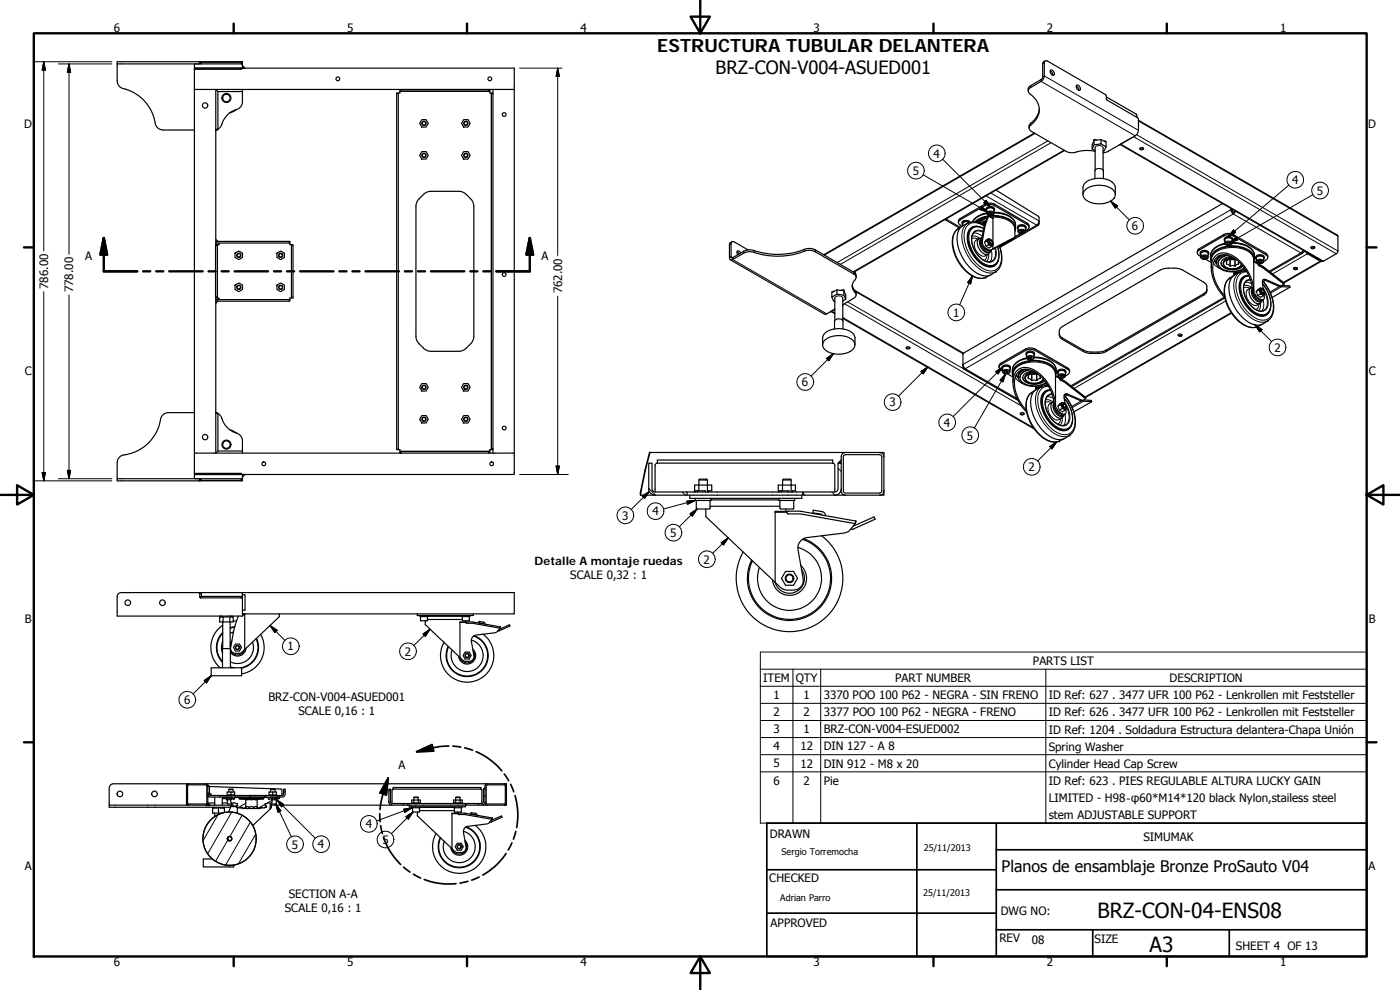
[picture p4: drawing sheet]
<svg xmlns="http://www.w3.org/2000/svg" width="420mm" height="297mm" viewBox="0 0 420 297" stroke-linecap="round" stroke-linejoin="round" font-family="sans-serif">
<defs><g id="words">
<g font-size="6.3">
<text x="329.4" y="275.4">BRZ-CON-04-ENS08</text>
<text x="345" y="285.6">A3</text>
</g>
<g font-size="5.5">
<text x="197.2" y="15.6">ESTRUCTURA TUBULAR DELANTERA</text>
<text x="214.8" y="22.1">BRZ-CON-V004-ASUED001</text>
</g>
<text font-size="4.8" x="300.6" y="261.8">Planos de ensamblaje Bronze ProSauto V04</text>
<g font-size="3.5">
<text x="34.2" y="9.6">6</text>
<text x="104.2" y="9.6">5</text>
<text x="174.2" y="9.6">4</text>
<text x="244.2" y="9.6">3</text>
<text x="314.2" y="9.6">2</text>
<text x="384.2" y="9.6">1</text>
<text x="7.3" y="38.4">D</text>
<text x="410.6" y="38.4">D</text>
<text x="280.2" y="47.3">4</text>
<text x="273.9" y="52.5">5</text>
<text x="387.8" y="55.2">4</text>
<text x="395.2" y="58.4">5</text>
<text x="339.7" y="69">6</text>
<text x="25.5" y="77.9">A</text>
<text x="162.5" y="77.9">A</text>
<text x="14.4" y="86.7" transform="rotate(-90 14.4 86.7)">786.00</text>
<text x="22" y="87.7" transform="rotate(-90 22 87.7)">778.00</text>
<text x="168.7" y="88.1" transform="rotate(-90 168.7 88.1)">762.00</text>
<text x="286" y="95">1</text>
<text x="382.4" y="105.6">2</text>
<text x="7.4" y="112.6">C</text>
<text x="410.8" y="112.6">C</text>
<text x="240.7" y="115.9">6</text>
<text x="266.9" y="122">3</text>
<text x="283.3" y="128">4</text>
<text x="290.2" y="131.9">5</text>
<text x="308.7" y="141.4">2</text>
<text x="186.7" y="155.9">3</text>
<text x="195.8" y="154.6">4</text>
<text x="201.2" y="161.1">5</text>
<text x="160.4" y="169.6">Detalle A montaje ruedas</text>
<text x="171.2" y="173.8">SCALE 0,32 : 1</text>
<text x="211.2" y="169.1">2</text>
<text x="7.4" y="186.9">B</text>
<text x="410.8" y="186.9">B</text>
<text x="86.3" y="195.2">1</text>
<text x="121.5" y="196.7">2</text>
<text x="310" y="199.5">PARTS LIST</text>
<text x="229.1" y="204.6">ITEM</text>
<text x="232.1" y="209.7">1</text>
<text x="238.8" y="204.6">QTY</text>
<text x="241.2" y="209.7">1</text>
<text x="247.2" y="209.8">3370 POO 100 P62 - NEGRA - SIN FRENO</text>
<text x="268.7" y="204.6">PART NUMBER</text>
<text x="314.7" y="209.8">ID Ref: 627 . 3477 UFR 100 P62 - Lenkrollen mit Feststeller</text>
<text x="351" y="204.6">DESCRIPTION</text>
<text x="55.3" y="211.2">6</text>
<text x="80.5" y="210.3">BRZ-CON-V004-ASUED001</text>
<text x="89.6" y="214.5">SCALE 0,16 : 1</text>
<text x="232.1" y="214.9">2</text>
<text x="241.2" y="214.9">2</text>
<text x="247.2" y="214.9">3377 POO 100 P62 - NEGRA - FRENO</text>
<text x="314.7" y="214.9">ID Ref: 626 . 3477 UFR 100 P62 - Lenkrollen mit Feststeller</text>
<text x="232.1" y="220">3</text>
<text x="241.2" y="220">1</text>
<text x="247.2" y="220">BRZ-CON-V004-ESUED002</text>
<text x="314.7" y="220.2">ID Ref: 1204 . Soldadura Estructura delantera-Chapa Unión</text>
<text x="232.1" y="225.1">4</text>
<text x="240.2" y="225.2">12</text>
<text x="247.2" y="225.2">DIN 127 - A 8</text>
<text x="314.7" y="225.2">Spring Washer</text>
<text x="119.6" y="230.6">A</text>
<text x="232.1" y="230.3">5</text>
<text x="240.2" y="230.3">12</text>
<text x="247.2" y="230.3">DIN 912 - M8 x 20</text>
<text x="314.7" y="230.3">Cylinder Head Cap Screw</text>
<text x="232.1" y="235.4">6</text>
<text x="241.2" y="235.4">2</text>
<text x="247.2" y="235.4">Pie</text>
<text x="314.7" y="235.5">ID Ref: 623 . PIES REGULABLE ALTURA LUCKY GAIN</text>
<text x="314.7" y="245.7">stem ADJUSTABLE SUPPORT</text>
<text x="314.7" y="240.6">LIMITED - H98‐φ60*M14*120 black Nylon,stailess steel</text>
<text x="109.8" y="248.5">4</text>
<text x="231.1" y="251.4">DRAWN</text>
<text x="87.6" y="254.6">5</text>
<text x="95.4" y="254.6">4</text>
<text x="114.8" y="253.2">5</text>
<text x="343.2" y="252.3">SIMUMAK</text>
<text x="7.4" y="261.1">A</text>
<text x="410.8" y="261.1">A</text>
<text x="86.6" y="269.5">SECTION A-A</text>
<text x="230.9" y="264.6">CHECKED</text>
<text x="85.5" y="273.7">SCALE 0,16 : 1</text>
<text x="300.3" y="274.5">DWG NO:</text>
<text x="231.3" y="278.2">APPROVED</text>
<text x="299.9" y="282.6">REV</text>
<text x="309.7" y="283.3">08</text>
<text x="328.5" y="283">SIZE</text>
<text x="370.9" y="285.1">SHEET 4 OF 13</text>
<text x="34.2" y="289.9">6</text>
<text x="104.2" y="289.9">5</text>
<text x="174.2" y="289.9">4</text>
<text x="244.2" y="289.9">3</text>
<text x="314.2" y="289.9">2</text>
<text x="384.2" y="289.9">1</text>
</g>
<g font-size="2.7">
<text x="234.5" y="256.6">Sergio Torremocha</text>
<text x="277.3" y="255.2">25/11/2013</text>
<text x="277" y="268.7">25/11/2013</text>
<text x="234.2" y="270.2">Adrian Parro</text>
</g>
</g></defs>
<g fill="none" stroke="#000" stroke-width=".36">
<path d="M35.2 19.2v5a2.58 2.58 0 0 0 2.6 2.6 13.3 13.3 0 0 1 9 10.9l.8 .9 1.3 .4h9.4M35.2 19.2h37.2M58.3 19.2v1.2M60 18.5h-24.8v.7M60 18.5v.7M60 18.7l.4 .5M60 18.5h12.8v.7M60.3 19v-.3h12.1v.5M72.4 19.2h.4v1.2M72.8 19.6l.7 .8h-.7M313.7 18.3l-.8 .6v4.5l-.4 .5-3.4 1.9-.5 .7v.8M58.3 20.4v6.4"/>
<path d="M58.3 20.4h.4M58.3 26.8v109.2h6.5M58.3 26.8h6.5M58.7 20.4h13.7M58.7 20.4v.4h13.7v-.4M64.8 26.8h83.1M64.8 26.8v46.9M64.8 39h.1M64.8 39l.6-.3zM64.8 26.8l.6 .7v11.2M65.3 38.8l-.4 .1M65.4 27.5h7.4"/>
<path d="M70.9 32.9l-2 1M72.4 20.4h.4M72.8 20.4h81.5v6.4M72.8 26.8v3.7a2.61 2.61 0 0 1-2.3 2.5 7.1 7.1 0 0 0-4.2 4.9l-.9 .8M119.1 27.9h.4v107h-.4zM120 27.4a.34 .34 0 0 1 0 .5 .34 .34 0 0 1-.5 0M120.4 26.9h-.4v.5h27v-.5h-.3M120.4 26.8v.5h26.3v-.5M126.6 35.9h1.3l.6 1.1-.6 1.1h-1.3l-.6-1.1zM139.2 35.9h1.3l.6 1.1-.6 1.1h-1.3l-.7-1.1zM147 27.4v.5h.5M147.5 28.2v106.4"/>
<path d="M147.5 28.2h.4M147.9 26.8v109.2M147.9 26.8h6.4v109.2M147.9 27.9h-.4v.3M310.4 39.9l-63.2 36.5M311.9 32.7a7.4 7.4 0 0 1-3 4.8l-.1 .9M315.2 21.3a1.28 1.28 0 0 1 .7 1.3M315.3 21.1a.94 .94 0 0 1 .9 .4 .94 .94 0 0 1 0 1.1 1.15 1.15 0 0 1-.9-1.5zM323 25.8a1.31 1.31 0 0 1 .8 1.3M323.1 25.6a.95 .95 0 0 1 1 .5 .95 .95 0 0 1-.2 1 1.12 1.12 0 0 1-.8-1.5zM332 29.1l8.9 5.1 .3 1M341.7 36.1l59.7 34.4v5.3l-4.6 2.6-60.6-35.1"/>
<path d="M126.6 45.5h1.3l.6 1.1-.6 1.1h-1.3l-.6-1.1zM127.1 58.3l.7-.5 1.1-.4 9.6 .1 1.1 .6 2 1.9 .6 1.5v39.8l-.2 .8-.7 1-1.7 1.7-1.5 .6-9.6-.1-1.1-.5-1.6-1.7-.9-1.4-.1-39.8 .5-1.6zM139.2 45.5h1.3l.6 1.1-.6 1.1h-1.3l-.7-1.1zM298.9 57l12.8 8 .1 2.3-.2 .3-.5-.1 .6-.6 .1-.6M319.5 45.2l-63.2 36.5M325 58.4v-2.1a3.6 3.6 0 0 1 3.6-2.7 5.3 5.3 0 0 1 6.1 2.4v2.4M325.5 57.1a6.6 6.6 0 0 1 8.9 .3 2.23 2.23 0 0 1-1.7 3.2 6.7 6.7 0 0 1-7.5-1.4l-.2-.9zM327.8 44.7l.9 .5M328.3 41.9l-.5 1.5v1.3M328.3 41.9v1.6M328.6 53.6v-2.3a1.47 1.47 0 0 1 2.5 0v2.3M328.7 44.3v6.7"/>
<path d="M328.7 45.4a13.3 13.3 0 0 0-6.8 .4l-1.7-.2-10.6-6.1a1.22 1.22 0 0 1-.8-1.3 1.22 1.22 0 0 1 1-1.1 5.4 5.4 0 0 0-.7-8.9 1.05 1.05 0 0 1-.5-1.1 1.05 1.05 0 0 1 .7-.9l3.2-1.8a2.03 2.03 0 0 0 .9-1.6v-3.9a.59 .59 0 0 1 .3-.6 .59 .59 0 0 1 .7 0l17.4 10.1 .5 1.7 9.3 5.4 .1 3.6-.3 .9-.5 .6-8.6 5-1.2 .2M330.4 41.9l1.1 .6v-.2l.4 .2v1.5M330.4 43.2l-2.1 .3-.5 1.2M330.4 41.9l-1.5 .2v-.2h-.6M330.4 41.9v1.3M330.4 43.2l1.5 .8M331.1 44.3v6.7M331.9 44l-.5 1.2-.3 .1M339.7 41.3l-3.8 2.2M342.1 44.5l.5 .2 .5-.2M342.1 44.5a.59 .59 0 0 1 .6-.2 .59 .59 0 0 1 .4 .5 .58 .58 0 0 1-.6 .2 .58 .58 0 0 1-.4-.5zM64.8 72.4h22.2v.5h-22.2"/>
<path d="M64.8 71.8l.6 .6M64.8 73.4h.4v.3M65.2 73.7h-.5v15.4h.5M65.2 73.7v15.4M65.7 72.9a.33 .33 0 0 1 0 .5 .33 .33 0 0 1-.5 0M70.5 75.9l1.2-.6 1.1 .6v1.3l-1.1 .7-1.2-.7zM83.1 75.9l1.1-.6 1.2 .6v1.3l-1.2 .7-1.1-.7zM87 72.9v.5h.5M87.5 73.4h.4v16h-.4zM219.2 78l28.2 16.3h.6l2.5-1.5-1.4 .8M219.7 72.5l-.8 .7v4.1a.58 .58 0 0 0 .3 .7 .58 .58 0 0 0 .7-.1l3.3-2a4.2 4.2 0 0 1 3.9 .1 23.8 23.8 0 0 0 15.3-.9h1l1.3 .4 11.5 6.7a1.13 1.13 0 0 1 .7 1 1.13 1.13 0 0 1-.6 1.1 2.83 2.83 0 0 0 .6 3.9v.6l-.3 .4-3.7 2.2M221.2 75.6l.6 .6"/>
<path d="M222.3 75.9a.64 .64 0 0 0-.4-.6 .64 .64 0 0 0-.7 .2l.2 .9M224.5 75l-4.1-2.4a.59 .59 0 0 0-.7-.1 .59 .59 0 0 0-.3 .7l.1 4.1h.4l3.3-1.9a4.3 4.3 0 0 1 3.9 0 23.8 23.8 0 0 0 15.3-.8h1l1.3 .4 11.7 6.8 .5 .7v.7M283.6 65.9l4.3 2.5M287.6 66.7l.1-.6 .3-.5 7.6-4.3a3.5 3.5 0 0 1 2.9 0l9.9 5.7 .4 .5v.6M288.7 67.9a1.07 1.07 0 0 1-.8-1.7l7.7-4.5a3.1 3.1 0 0 1 2.9 0l9.7 5.6a.88 .88 0 0 1 .6 .8 .88 .88 0 0 1-.6 .9l-.4 .2M288.8 67.8l-1.3 .8a6 6 0 0 0-1.3 6.9 11.2 11.2 0 0 0 7.6 8h1.4l2.1-1M289 66.4l-.3 .7M289 66.4l.2 .2M289 66.4l.3 .1M289.2 66.6l-.5 .5 .2 .4M289.2 66.6h.1M289.3 66.4l-.1 .1"/>
<path d="M289.3 66.5l1.1-.1 .6 .3M289.3 66.5l.1 .1M289.3 66.5l-.2-.2 .5-.1a1.53 1.53 0 0 1 1.6 .5M290.9 66.7a1.18 1.18 0 0 0-1.4-.2 1.18 1.18 0 0 0-.6 1.2M292.5 66.6a9.5 9.5 0 0 1 11.5 0 2.48 2.48 0 0 1 .6 2.8M292.6 69.5a4 4 0 0 0-.4 5 5.7 5.7 0 0 0 5 4l.5-.1M293.6 66.8l2.7-1.6-1 3.1-.8 4.3a2.23 2.23 0 0 0 1.1 2.1M293.7 71.7l1-.3a2.06 2.06 0 0 0 0 3.3 1.74 1.74 0 0 0 2.4 .9 1.29 1.29 0 0 1-1.1 .8 1.29 1.29 0 0 1-1.3-.7 3.4 3.4 0 0 1-1-4zM293.9 71.5l-.9 .6M294.1 68.1a2.83 2.83 0 0 0-3 .5 2.83 2.83 0 0 0-.8 2.9 9.8 9.8 0 0 0 6.3 8.6 2.51 2.51 0 0 0 3.1-2.3M294.6 67.2l1.2-.6zM294.7 71.4a2.81 2.81 0 0 0 1.3 4.1 .97 .97 0 0 0 1.5-.5"/>
<path d="M295.2 68.6a3 3 0 0 0-3.5-.2 3 3 0 0 0-1.3 3.3 9.7 9.7 0 0 0 6 8.2 2.95 2.95 0 0 0 3.4-3.7l-.4-2.2M295.4 67.7a4.8 4.8 0 0 0-4.8-.8l-1.5 .7a5.1 5.1 0 0 0-1.6 6 12.5 12.5 0 0 0 7.1 9l1.9 .1a5 5 0 0 0 2.8-1.5 6.8 6.8 0 0 0 .6-7.5M295.5 72.7l.7-.4 .5 1.1M295.5 67.4l-.4 .2M295.6 74.7l.6 .3M295.6 74.7l.9 .5h.5M295.6 66.9l-.8 .4M295.9 72.1l.8-.5-.5 .7M295.9 66.2l-1.9 .8M295.9 63a1.38 1.38 0 0 1 1.1-1.1 1.38 1.38 0 0 1 1.4 .6l.1 .5M296.1 63.3a.86 .86 0 0 1 .2-1 .86 .86 0 0 1 1 0 .78 .78 0 0 1 .9 .2 .78 .78 0 0 1 .1 .8M296.1 64.1a5.8 5.8 0 0 0-4.2 2.4"/>
<path d="M296.2 62.7a1.38 1.38 0 0 1 2.1 .3v1a1.25 1.25 0 0 1-2.2 0zM296.3 65a6.8 6.8 0 0 0-3.4 1.6M296.6 76.2l-.9 .6M296.7 71.6a1.42 1.42 0 0 1 .9 2.4M296.7 73.4l-.8 .5M296.7 73.4l.9 .6M296.7 63.9h1v.4l-.5 .1-.5-.2zM296.7 64.8l-1.1 3.3-.8 4.3a2.29 2.29 0 0 0 1.1 2.1l1.1 .6 1-.4M296.7 64.8l1.3 .8M296.8 64.8h-.1M296.8 64.8l-3.4 1.9M296.8 64.8l1.2 .7v7.5"/>
<path d="M297 72.1a.7 .7 0 0 0-.1 .9 .7 .7 0 0 0 .8 .3M297 63.8l.2 .1M297 64.9a7.3 7.3 0 0 1 7.3 2.7l.3 1v2.7M297.1 72.2h.3a.46 .46 0 0 1 .5 .4 .46 .46 0 0 1-.5 .5l-.3-.4zM297.2 63.9v.5M297.4 63.8l-.2 .1M297.4 75l-.4 .2M297.4 72.2a.34 .34 0 0 0-.5 0 .34 .34 0 0 0 .1 .5 .47 .47 0 0 0 .3 .5 .47 .47 0 0 0 .5-.3v-.1M297.6 74l-.8 .4M297.7 63.9v.4M298 74.7l6.6-3.4-4.6 2.7 4.2-2.5-7.2 3.7M298 73.4v1.3"/>
<path d="M298.3 63.9a6.7 6.7 0 0 1 6.4 3.1l.1 1.5M300.5 73.7l-.4 .4M305.4 68.4a1.34 1.34 0 0 1 2.3-.7l.2 .7M305.5 68.7a.75 .75 0 0 1 .1-.8 .75 .75 0 0 1 .9-.2 .98 .98 0 0 1 1.3 .9v.1M306.3 69.3l.6-.1 .3 .3-.2 .3-.6 .1-.4-.3zM306.3 70.1l-1.7 .9M306.4 69.2v.7M306.7 69.2l-.3 .1M306.7 69.2h.2M307 69.3v.5M311.6 67.6l-11.5 6.6M359.3 75.9l.1-.7 .3-.5 7.6-4.3a3.1 3.1 0 0 1 2.8 0l9.8 5.6 .5 .5 .1 .7"/>
<path d="M360.2 76.1a1.35 1.35 0 0 1 2.3-.7l.2 .7M360.3 76.3a.64 .64 0 0 1 .6-.8 1.18 1.18 0 0 1 1.8 .8l-.1 .2M360.3 76.3l.1 .2M360.3 76.2v.1M360.4 77a1.02 1.02 0 0 1-1-.8 1.02 1.02 0 0 1 .5-1.2l7.4-4.2a3.4 3.4 0 0 1 2.8 0l9.8 5.6a.88 .88 0 0 1 .6 .9 .88 .88 0 0 1-.6 .8l-.6 .4M360.5 75.9a1.32 1.32 0 0 1 2.1 .2v1a1.22 1.22 0 0 1-1.1 .7 1.22 1.22 0 0 1-1.1-.7zM361 77l.6-.1 .4 .2-.1 .4-.5 .1-.5-.3zM361.3 77l.1 .6M361.6 76.9l-.2 .1M361.8 77.8l1.7 1M361.9 77.1v.4M365.8 76.9l.1-.2-.2 .3"/>
<path d="M366.2 76.6a2.32 2.32 0 0 0-1.1 2.2M366.4 78.9a3.6 3.6 0 0 0 4.5 1.8l1.2-.3 .8-.6M366.9 61.1l-77.7 44.8-.2 .4v3.9l.3 .5 .4-.1-.6-.6-.1-.6M367.4 76.4a2.58 2.58 0 0 0-2.2 3 5.5 5.5 0 0 0 6.1 2l2.3-.8M367.4 72a1.34 1.34 0 0 1 2.3-.7l.2 .7M367.5 72.1l.1 .2M367.5 72.1a1.36 1.36 0 0 1 1.2-.9 1.36 1.36 0 0 1 1.2 .8l-.1 .3M367.5 72.1h.1M367.6 72.1h-.1M367.6 72l-.1 .1M367.6 73.2a4.7 4.7 0 0 0-4.3 3.6v.8M367.7 71.7a1.35 1.35 0 0 1 2.1 .3v1a1.22 1.22 0 0 1-1.1 .7 1.22 1.22 0 0 1-1.1-.7z"/>
<path d="M368.1 73l.4-.2h.6l.2 .3-.4 .3-.6-.1zM368.2 76.5a2.89 2.89 0 0 0-2.6 2.4M368.3 72.9v.4M368.5 72.8h.4M368.5 76.6a2.62 2.62 0 0 0-2.8 3.1 5.9 5.9 0 0 0 7.7 .7M368.9 72.8v.6M368.9 72.8h.1M369.1 77.8h1.6M369.3 77.8h1.1M369.4 62.5a1.62 1.62 0 0 0 .7 1.7v-.4M369.5 77a2.65 2.65 0 0 0-3 2.1 3.9 3.9 0 0 0 4.9 1.7l1.6-1M369.8 62.8v.5l.3 .5"/>
<path d="M369.8 72.9a7.3 7.3 0 0 1 6.4 2.8l.3 1.9M369.9 77.2a2.25 2.25 0 0 0-2.8 1.9M370.5 63.2l-.4 .6M370.5 77.5a2.72 2.72 0 0 0-3.4 1.7 3.3 3.3 0 0 0 4.5 1.2l1-1a3.5 3.5 0 0 1-5.3 0 2.01 2.01 0 0 1 2.5-1.8h.8M370.8 63.4l-.7 .8M371 77.9a2.37 2.37 0 0 0-2.9 .6v.7l.4 .1a1.11 1.11 0 0 0 1.6 .4 .82 .82 0 0 0 1.2-.4l.4-.1v-.7M376.3 78.5l1.3 .8M376.3 78.4l1.4 .8M376.3 78.4a3.2 3.2 0 0 0-2.4-3.8 9.6 9.6 0 0 0-9.7 1.1 2.46 2.46 0 0 0-.7 2.8M376.9 77.4a1.39 1.39 0 0 1 1.1-1 1.39 1.39 0 0 1 1.4 .6v.4M376.9 77.6l.1 .2M376.9 77.5v.1"/>
<path d="M377 77.5a.62 .62 0 0 1 .2-.7 .62 .62 0 0 1 .7-.1 .97 .97 0 0 1 1 .1 .97 .97 0 0 1 .4 1M377 77.6h-.1M377.1 77.1a1.42 1.42 0 0 1 2.2 .3v1a1.23 1.23 0 0 1-1.2 .7 1.23 1.23 0 0 1-1.1-.7zM377.6 79.3l.2 .3M377.6 79.2v.1M377.8 79.6l-.1-.4 1.5 .9 6.2 4.8M377.8 79.6l1.3 .8 6.2 4.8M377.8 78.3l.6-.1 .3 .3-.2 .3h-.6l-.4-.3zM377.9 78.3h.1M377.9 78.3v.5M378.1 79.1l-.3 .2M378.2 78.2l-.3 .1"/>
<path d="M378.2 78.2h.2M378.5 78.3v.5M390.9 75.9l-9.8 5.7M391 75.1l-.6 .8h.6l.1-.8M392 75.6l.4 .5 3.8 2.3 .5-.1M392.2 75.7l4.2 2.4M393.5 74.2l.5 .2 .5-.2M393.5 74.1a.58 .58 0 0 1 .6-.2 .58 .58 0 0 1 .4 .5 .58 .58 0 0 1-.6 .3 .58 .58 0 0 1-.4-.6zM396.6 78.4l-11.3 6.5M64.8 89.1v46.9M64.8 89.9h22.2M65.2 89.4h.1a.33 .33 0 0 1 .4 0 .33 .33 0 0 1 0 .5"/>
<path d="M65.2 89.1v.3h-.4M65.4 90.4l-.6 .6M70.5 85.5l1.2-.6 1.1 .6v1.3l-1.1 .7-1.2-.7zM83.1 85.5l1.1-.6 1.2 .6v1.3l-1.2 .7-1.1-.7zM87 89.9v.5h-22.2M87.5 89.4h-.5v.5M249.4 93.5l1.1 .6M249.6 89.2l.6 1.1 .3 .1M250.5 98.7v-2.3a1.47 1.47 0 0 1 2.5 0v2.3M250.5 89.5v6.6M251.2 88.3l2 .3 .6 1.2M251.2 87l-1.1 .6v-.2l-.5 .2v1.6"/>
<path d="M251.2 88.3l-1.6 .9M251.2 87v1.3M251.2 87l1.5 .2v-.2h.5M252.9 95.5l57.3 33M252.9 89.5v6.6M253.2 87l.6 1.5v1.3M253.2 87v1.6M253.8 89.8l-.9 .5M255.8 85.6l.2 .7a2.69 2.69 0 0 1 .9 2.2M256.5 87.2l32.6 18.8M256.5 81.5l.3 .7-.3-.7M318.4 98.3l29.8-17.3 1.1-.4 3.2-.1 2.1 .4 6.6 3.7 .9 .9 .1 1.9-.7 1-30.3 17.4-1.2 .2h-2.9l-1.3-.2-6.9-3.9-1-1.2v-1.6z"/>
<path d="M362.2 86.8l-.3 .7-.7 .7-30 17.1-1.7 .3h-1.9l-2.1-.4-6.6-3.7-.7-.7-.3-.7M363.5 80.4l.1-3.2a5.6 5.6 0 0 1 5.7-3.2 6.8 6.8 0 0 1 6.7 2.7l.3 1.2v9.5M367.6 89.4l-46 26.6M369.6 94l-43.8 25.2M370.4 82.6l-1.3 .8a6.1 6.1 0 0 0-1.3 6.9 11.3 11.3 0 0 0 7.6 8l1.6-.2 1.9-.8M370.4 82l-.1-.1v.7M370.4 82v.1M370.4 82.1l.4 .2M371.4 82l-1 .1M371.9 81.8l-1.5 .2M372.3 81.6l-2 .3M373.8 81l-.8 .4"/>
<path d="M373.9 81.1l-.4 .2M374 81.2l-.2 .1M374 81.3l-1.4 .2-1.9 .9a4.8 4.8 0 0 0-1.8 5.3 12.6 12.6 0 0 0 7.3 9.6l1 .3 1.3-.2 2-1.2a6 6 0 0 0 1.2-7.1l-.9-2.2-1.9-2.7M374.2 84.3a3.9 3.9 0 0 0-.4 4.9 5.7 5.7 0 0 0 5 4.1l.5-.2M375.5 86.3l-.9 .5M375.8 86.2a1.8 1.8 0 0 0-.6 2.8 2.55 2.55 0 0 0 3.1 1.9l.4-.6a2.08 2.08 0 0 1-2.8-1.5 2.28 2.28 0 0 1-.1-2.3M375.8 87.6l1.3 1.9 1.2 .6 .8-.2M375.8 87a3.1 3.1 0 0 0 2.7 3.4l.5-.4M375.8 87.6a12 12 0 0 0-7.3-11 3.5 3.5 0 0 0-4.6 3.7 12.5 12.5 0 0 0 3.6 8.4M375.8 86.7v.9M376.9 88.7l-.3 .1M377 87.5l.8-.5 .5 1.2"/>
<path d="M377.5 86.9l.8-.5-.5 .6M378.2 91l-.9 .5M378.3 88.2l.9 .5M378.3 86.4l.8 .4M378.3 88.2l-.8 .5M378.6 86.8a.68 .68 0 0 0-.1 .9 .68 .68 0 0 0 .8 .3M378.7 86.9a.54 .54 0 0 1 .6 .3 .54 .54 0 0 1-.2 .7 .73 .73 0 0 1-.4-1zM378.9 85.1a8.5 8.5 0 0 1 2.1 8.2 2.94 2.94 0 0 1-4.7 .6 9.2 9.2 0 0 1-3.9-9.7 2.83 2.83 0 0 1 2.3-1.5 2.7 2.7 0 0 0-2.8 3.1 9.7 9.7 0 0 0 6.3 9 2.56 2.56 0 0 0 3.1-2.2M379 84l4.7 1.9 .9-.1M379 86.9a.42 .42 0 0 0-.6 .1 .42 .42 0 0 0 .2 .6l.1 .2a.36 .36 0 0 0 .5 .3 .36 .36 0 0 0 .2-.5M379.1 86.8l.3 .4a.92 .92 0 0 1-.2 1.5M379.2 88.7l-.9 .5"/>
<path d="M379.4 88.5a.86 .86 0 0 1 .1 1 .86 .86 0 0 1-.9 .4 3.9 3.9 0 0 1-2.5-4.1 12.6 12.6 0 0 0-8-9.8 3.7 3.7 0 0 0-4.6 4.1 13.3 13.3 0 0 0 4.1 9.2M384.4 85.9l2.7 .3M384.8 85.6l2.2 .2 .1 .4M385.3 85.2l-.7 .6-.4-.1-4.3-1.8a.76 .76 0 0 0-.9 .1 .76 .76 0 0 0-.1 .9l.2 1.9M385.4 84.9l-.1 .3M387.1 86.2l-5.3 3M388.2 80.4a.52 .52 0 0 1 .7-.2 .52 .52 0 0 1 .3 .6 .55 .55 0 0 1-.6 .1 .55 .55 0 0 1-.4-.5zM388.2 80.4l.4 .2 .7-.2M126.6 115.1h1.3l.6 1.1-.6 1.1h-1.3l-.6-1.1zM139.2 115.1h1.3l.6 1.1-.6 1.1h-1.3l-.7-1.1zM246.9 103.5v-2.1a3.8 3.8 0 0 1 4-2.7 5.1 5.1 0 0 1 5.6 2.4l.1 2.4M247.5 102.1a6.9 6.9 0 0 1 8.6 .2 2.17 2.17 0 0 1-1.3 3.4 6.9 6.9 0 0 1-7.6-1.2 1.82 1.82 0 0 1 .3-2.4z"/>
<path d="M272 104.2l.4 .2 .7-.2M272 104.2a.58 .58 0 0 1 .6-.2 .58 .58 0 0 1 .5 .5 .58 .58 0 0 1-.7 .3 .58 .58 0 0 1-.4-.6zM289.2 110.7l16.3 9.4M299.8 110.2v-.6l.4-.5 7.8-4.5a3.3 3.3 0 0 1 2.6 .1l10 5.8 .4 .5v.6M300.7 110.5a1.39 1.39 0 0 1 1.1-1 1.39 1.39 0 0 1 1.4 .5v.5M300.9 110.8a.86 .86 0 0 1 .2-.9 .86 .86 0 0 1 1-.1 .81 .81 0 0 1 .8 .2 .81 .81 0 0 1 .2 .8M300.9 111.3a1.04 1.04 0 0 1-.9-1.6l7.8-4.5a3.1 3.1 0 0 1 2.8 0l9.8 5.6a.88 .88 0 0 1 .6 .8 .88 .88 0 0 1-.6 .8l-.7 .4M301 110.2a1.38 1.38 0 0 1 2.1 .3v1a1.22 1.22 0 0 1-1.1 .7 1.22 1.22 0 0 1-1.1-.7zM301.4 111.5l.4-.2 .6 .1 .2 .3-.5 .2-.5-.1zM301.6 111.4v.4M301.8 111.3l.3 .1M302.1 111.4v.5"/>
<path d="M302.2 111.3l-.1 .1M302.3 112.1l1.7 1M304 114.7l.2-3.4a5.5 5.5 0 0 1 5-2.9 7.2 7.2 0 0 1 7.3 2.7l.3 .9v9.7M306.3 111.2l.1-.1-.2 .3M306.7 110.9a2.14 2.14 0 0 0-1.1 2.3M306.9 113.2a3.6 3.6 0 0 0 4.5 1.9l1.5-.5 .5-.5M307.9 110.8a2.33 2.33 0 0 0-1.9 3.5 6.8 6.8 0 0 0 8.1 .7M307.9 106.3a1.38 1.38 0 0 1 1.2-1 1.38 1.38 0 0 1 1.3 .6l.1 .4M308.1 106.7a.87 .87 0 0 1 .2-1 .87 .87 0 0 1 1-.1 .81 .81 0 0 1 .9 .2 .81 .81 0 0 1 .1 .9M308.1 107.5a4.6 4.6 0 0 0-4.3 3.6v.8M308.2 106a1.38 1.38 0 0 1 2.1 .3v1a1.25 1.25 0 0 1-2.2 0zM308.6 107.3l.5-.2 .6 .1v.4l-.4 .2-.6-.2z"/>
<path d="M308.7 110.9a2.78 2.78 0 0 0-2.6 2.4M308.7 107.3v.3M309 110.9a2.95 2.95 0 0 0-2.9 2.5 4 4 0 0 0 4.4 2.4 6.1 6.1 0 0 0 3.4-1.1M309 107.1l.3 .1M309.3 107.2v.6M309.4 107.2h-.1M309.8 112.2h1.2M310 111.3a2.65 2.65 0 0 0-3.1 2.2 3.9 3.9 0 0 0 5 1.6l1.6-.9M310.3 107.3a7.1 7.1 0 0 1 6.4 2.7l.3 1.9M310.5 111.5a2.29 2.29 0 0 0-2.9 2M310.9 116.9l-1.3 .9a6 6 0 0 0-1.3 6.8 11.5 11.5 0 0 0 7.3 8l1.9-.1 1.9-.9M311 116.5l.3 .2"/>
<path d="M311 116.3v.2M311 116.3l-.2-.1v.8M311 111.9a2.68 2.68 0 0 0-3.4 1.7 3.3 3.3 0 0 0 4.5 1.1l1-.9M311.1 112a2.69 2.69 0 0 0-3.4 1.6 3.3 3.3 0 0 0 4.7 .9l.6-.8M311.1 112.1h-1.4M311.5 112.2a2.1 2.1 0 0 0-2.9 .7v.7l.5 .1a.8 .8 0 0 0 1.3 .3 .96 .96 0 0 0 1.4-.3l.4-.2v-.7M311.9 116.4l-.9 .1M312.4 116.1l-1.4 .2M312.8 116l-2 .2M314.4 115.4l-.9 .3M314.4 115.5l-.5 .2M314.5 115.6l-.2 .1"/>
<path d="M314.5 115.7l-1.2 .1-2.1 .9a4.8 4.8 0 0 0-1.8 5.4 12.1 12.1 0 0 0 7.8 9.7h1.8l2-1.2a5.6 5.6 0 0 0 1.5-6.2l-1-2.7-2.1-3.1M314.7 118.6a4 4 0 0 0-.4 5 5.8 5.8 0 0 0 5 4.1l.5-.2M315.2 117a2.91 2.91 0 0 0-2.8 3.6 9.7 9.7 0 0 0 6.3 8.6 2.54 2.54 0 0 0 3.1-2.3M315.3 117.1a2.94 2.94 0 0 0-2.8 3.7 9.6 9.6 0 0 0 6 8.2 3 3 0 0 0 3.4-3.9 10.5 10.5 0 0 0-2.5-5.7M316.8 112.8l1.4 .8M316.8 112.8l1.3 .8M316.8 112.8a3.2 3.2 0 0 0-2.4-3.9 9.4 9.4 0 0 0-10 1.5l-.5 1 .1 1.5M317.4 111.8a1.36 1.36 0 0 1 2.2-.7l.3 .7M317.5 112.1a.75 .75 0 0 1 .1-.9 .75 .75 0 0 1 .9-.2 1.03 1.03 0 0 1 1.3 1l-.1 .1M317.6 111.5a1.35 1.35 0 0 1 2.1 .3v1a1.23 1.23 0 0 1-1.1 .7 1.23 1.23 0 0 1-1.1-.7zM318.1 113.6l.1 .3M318.1 112.7l.5-.2 .5 .2v.4l-.5 .1-.5-.1z"/>
<path d="M318.1 113.6h.1M318.2 113.6l1.5 .8 6.1 4.9M318.2 113.6v.3M318.2 113.9l1.4 .8 6.2 4.8M318.5 112.6l.1 .1M318.6 113.5l-.3 .1M318.6 112.7v.5M318.8 112.6l-.2 .1M319.1 112.7v.4M319.6 118.3l4.8 2 .7-.2M325.2 120l2.3 .1 .1 .4M325.8 119.5l-.7 .6h-.4l-4.3-1.9a.76 .76 0 0 0-.9 .2 .76 .76 0 0 0-.1 .9l.2 1.9"/>
<path d="M325.8 119.3v.2M353.6 100.4l.5 .2 .6-.2M353.6 100.4a.58 .58 0 0 1 .7-.2 .58 .58 0 0 1 .4 .5 .59 .59 0 0 1-.7 .2 .59 .59 0 0 1-.4-.5zM58.3 123.8h-7.7a2.68 2.68 0 0 0-2.6 2.9 13 13 0 0 1-11.4 10 2.39 2.39 0 0 0-1.4 2.2v4.7M58.3 136v6.4M64.8 123.8l.6 .3zM64.8 123.8h.1M64.8 136h83.1M64.9 123.9l.4 .1M65.4 124.1a3.7 3.7 0 0 1 1.6 2.5 7 7 0 0 0 4.6 3.6l.8 .8 .3 .9 .1 4.1M65.4 124.1v11.2M68.9 128.9l2 1"/>
<path d="M72.8 135.3h-7.4l-.6 .7M119.5 134.9h.1a.34 .34 0 0 1 .4 0 .34 .34 0 0 1 0 .5M120.4 136v-.5h26.3v.5M120.4 135.9h-.4v-.5h27v.5h-.3M126.6 124.7h1.3l.6 1.1-.6 1.1h-1.3l-.6-1.1zM139.2 124.7h1.3l.6 1.1-.6 1.1h-1.3l-.7-1.1zM147.5 134.6v.3h.4M147.5 134.9h-.5v.5M147.5 134.6h.4M147.9 136h6.4M154.3 136v6.4h-81.5M194.7 139h1v7.7l.3 .7 .6 .2h9.6v1h-9.6a1.93 1.93 0 0 1-1.9-1.9z"/>
<path d="M195 135.8h58.7M197.3 139v-1h52.6v1M197.3 139l-.5 .2-.2 .4v8M197.3 139h52.6M249.9 139l.5 .2 .1 .4v8M252.5 138l-1 1h1h-1v7.7l-.3 .7-.7 .2h-9.6v1h9.6M252.8 136.1l.9-.3h10.3a1.3 1.3 0 0 1 1.3 1.3v10.2a1.26 1.26 0 0 1-1.3 1.3h-10.3a1.26 1.26 0 0 1-1.2-1.3v-10.2zM253.3 136.6l.4-.2h10.3l.4 .2 .2 .5v10.2l-.2 .4-.4 .2h-10.3l-.4-.2-.2-.4v-10.2zM264 135.8h1.3v1.3M306.2 124l.6 .2 .5-.2M306.3 124a.57 .57 0 0 1 .6-.2 .57 .57 0 0 1 .4 .5 .58 .58 0 0 1-.6 .2 .58 .58 0 0 1-.4-.5zM315.9 120.6l-.9 .6"/>
<path d="M316.3 120.5a2 2 0 0 0-.4 3.2 2.27 2.27 0 0 0 2.9 1.5l.4-.5a2.06 2.06 0 0 1-2.8-1.5 2.26 2.26 0 0 1-.1-2.3M316.3 121.3a3.1 3.1 0 0 0 2.7 3.5l.5-.5M316.3 121v.9M316.3 121.9a11.9 11.9 0 0 0-7.3-11 3.4 3.4 0 0 0-4.5 3.8 12.4 12.4 0 0 0 3.5 8.3M316.3 121.9l1.3 1.9 1.2 .7 .8-.3M317.4 123l-.3 .2M317.5 121.9l.8-.5 .5 1.2M317.9 121.2l.9-.4-.5 .6M318.7 125.4l-.9 .5M318.8 122.6l.8 .5M318.8 120.8l.8 .4M318.8 122.6l-.9 .4"/>
<path d="M319.1 121.2a.69 .69 0 0 0-.2 .9 .69 .69 0 0 0 .9 .3M319.1 121.3a.51 .51 0 0 1 .7 .3 .51 .51 0 0 1-.2 .6l-.4-.4zM319.5 121.3a.36 .36 0 0 0-.5 0 .36 .36 0 0 0 0 .5 .49 .49 0 0 0 .4 .5 .49 .49 0 0 0 .5-.2v-.1M319.6 121.2l.5 1-.5 .9M319.6 123.1l-.8 .4M319.9 122.9a.92 .92 0 0 1-.6 1.4h-.2a3.8 3.8 0 0 1-2.5-4.2 12.5 12.5 0 0 0-8-9.7 3.7 3.7 0 0 0-4.6 4 13 13 0 0 0 4.1 9.2M324.9 120.2l2.7 .3M327.6 120.5l-5.3 3.1M58.7 142.4h-.4v1.2M58.7 142.4v-.4h13.7v.4M60.4 143.6l-.4 .5v-.5v.7h-24.8v-.7h37.2M72.4 142.4h.4"/>
<path d="M72.4 142.4h-13.7M72.4 143.6v.5h-12.1v-.3M72.8 142.4v1.2h-.4M72.8 143.6v.7h-12.8M72.8 142.4h.7l-.7 .8M192.2 148.6h4.4M206.2 148.6h34.7M206.2 147.6h34.7M207 148.6v.9h33.6v-.9M208.5 147.6v-2.1h5.1v1.8h-.9v.3M208.6 149.5v.7h4.8v-.7M208.8 147.6v-.3h2.9v.3"/>
<path d="M209 150.2v2.4l.2 .1h3.8l.1-2.5M209.3 147.3v.3M209.7 145.5v1.8M209.8 144l.2-.2h2.1l.2 .2M209.8 144v1.5M209.8 144h2.5M211.8 152.7v2.3l20.8 19.7M212.3 144v3.6M213.1 151.9h20.9M213.4 150h20.4M232.6 153.7h3.6M233.6 147.6v-2.1h5.1v1.8h-.9v.3"/>
<path d="M233.8 149.5v.7h4.7v-.7M233.9 147.6v-.3h2.9v.3M234 150.2v2.3l.3 .2h3.8l.1-2.5M234.5 147.3v.3M234.9 144l-.1 3.3M234.9 144l.2-.2h2.1l.2 .2M234.9 144h2.5M235.8 152.7v.7M236.3 153.5l3.8-.1 16.7 2.9-.1 .8-16.4-2.9h-3.9l-.2-.3zM236.3 153.4h-3.7v21.3M237.4 144v3.6M237.8 147.3v.3"/>
<path d="M246.6 154.5l-.1-.2-2.5-.4 .1-.8 3 .5 .4 .4 .3 .7M250.5 148.6h3.2M252.5 146.7a1.93 1.93 0 0 1-2 1.9M256 157.9l6.3-2.8 .3 .7-6.6 2.9-.8 .1M256.8 156.3l-.1 .8-1.9 2.3-.7 .3-11.8 1.6a3.2 3.2 0 0 0-2.8 3.7l1.5 8.7a2.9 2.9 0 0 1-2.8 3.4l-3-.3-.6-.3-2-1.8M265.3 147.3v1.3h-1.3M35.5 178.2l.9-.4h117.9v6.4h-81.5h.6l-.6 .6h-37.6v-5.7zM59.6 177.8l.4 .3M60 179.1h.3M60 178.1h.4v.8M60 179.1l.3 .3M60 178.1v1"/>
<path d="M60.3 179.1v.3M60.3 179.4h12.1M60.4 178.9l-.1 .2M60.4 178.9h12v.5M72.4 179.4l.4 .3M72.4 177.8l.4 .3v6.7M72.8 178.5h.7v4.6h-.7M235.8 171.5h1.1a1.15 1.15 0 0 1 1.7 .7 1.4 1.4 0 0 1 .5 1.8l-.2 .3a1.41 1.41 0 0 1-1.3 1.3h-.7a1.15 1.15 0 0 1-1.6-.8 1.4 1.4 0 0 1-.5-1.8zM239.5 164.3a9.6 9.6 0 0 1 6.6 12 9.6 9.6 0 0 1-12.2 6.3 9.6 9.6 0 0 1-6-12.4M240.3 169.7a5.1 5.1 0 0 1-1 8.4 5.1 5.1 0 0 1-7.5-4.1M240.5 170.8a4.5 4.5 0 0 1-1.6 6.7 4.5 4.5 0 0 1-6.3-2.8M240.8 161.8a12.3 12.3 0 0 1 7.7 16.1 12.3 12.3 0 0 1-16.4 7 12.3 12.3 0 0 1-6.3-16.6"/>
<path d="M241.2 161.6a12.6 12.6 0 0 1 7.5 16.6 12.6 12.6 0 0 1-16.8 6.9 12.6 12.6 0 0 1-6.3-17.1M246.6 160.7a16 16 0 0 1 3.5 21.9 16 16 0 0 1-21.6 4.5 16 16 0 0 1-5.5-21.5M66.2 184.8v.3h2.2v-.3M66.6 184.8v.3M66.8 187.6a8 8 0 0 0-.7 12.8M66.8 190a6.1 6.1 0 0 0 0 8.5M66.8 192.4l-.3 1.5 .3 2M66.8 186.6v8M66.8 189.8a6.3 6.3 0 0 0 0 8.9M66.9 185.1v1.5M69 184.8v1.8M69.1 186.6v8"/>
<path d="M69.2 184.8v.3h.8v1.5h-4.1v-1.8M69.3 184.8v.3M69.5 192.9l-.4 1M69.6 192.4l-.5 .6M69.7 184.8v.3M70.1 189.6l-1 .4M70.4 188.2l-1.3 .3M70.5 188l-1.4 .4M70.7 193.2h.1a1.13 1.13 0 0 1 1.6 1.2 1.13 1.13 0 0 1-1.9 .7 1.17 1.17 0 0 1 .2-1.9zM71 186.3l-1 .1M73.3 184.2l.1 .2h-.2M73.4 184.4v10.5a2.26 2.26 0 0 1-2.1 1.6 2.26 2.26 0 0 1-2.2-1.5"/>
<path d="M73.8 194.5a2.57 2.57 0 0 1-1.9 2.3 2.57 2.57 0 0 1-2.8-1.1M75.8 192.7a4.8 4.8 0 0 1-1.3 5.2 4.8 4.8 0 0 1-5.4 .7M76.8 191.7a6.1 6.1 0 0 1-4.5 8.7M77 191.5a6.3 6.3 0 0 1-4.5 9M78.2 190.3a8 8 0 0 1-5.7 11.9M83.8 184.2v.8l-10 9.5a2.93 2.93 0 0 1-3.7 1.4l-.6-.5-.3-1 1-5.4 1.4-4.2M125.2 184.2v.5h16.8v-.5M126.1 184.7v.3h2.3v-.3M126.2 185v1.3h2l.1-1.3M127.6 186.3v1.2l10.4 9.8M128.3 185.9h10.5M128.4 184.9h10.2"/>
<path d="M138 186.8h1.8M138.6 184.7v.3h2.4v-.3M138.8 185v1.3h2v-1.3M139.6 195.6a1.15 1.15 0 0 1 1.6 .6 1.15 1.15 0 0 1-.7 1.5 1.07 1.07 0 0 1-1.2-.3 1.07 1.07 0 0 1 0-1.2zM139.6 186.3v.3M139.9 186.6h-1.9v10.7M139.9 186.6h2l8.2 1.5v.4l-8.3-1.5h-1.8zM141.4 192a4.8 4.8 0 0 1 3.4 6.1 4.8 4.8 0 0 1-6.1 3.1 4.8 4.8 0 0 1-3-6.2M141.9 194.8a2.56 2.56 0 0 1-.5 4.2 2.56 2.56 0 0 1-3.7-2.1M142 195.3a2.24 2.24 0 0 1-.8 3.4 2.24 2.24 0 0 1-3.2-1.4M142.1 190.8a6.2 6.2 0 0 1 3.9 8.1 6.2 6.2 0 0 1-8.2 3.5 6.2 6.2 0 0 1-3.2-8.3M142.3 190.7a6.3 6.3 0 0 1 3.8 8.3 6.3 6.3 0 0 1-8.4 3.5 6.3 6.3 0 0 1-3.2-8.5"/>
<path d="M145 190.3a8 8 0 0 1 1.8 10.9 8 8 0 0 1-10.9 2.3 8 8 0 0 1-2.7-10.8M145 187.2l-1.3-.3 .1-.4 1.5 .3 .3 .5M149.7 188.9l3.2-1.4 .1 .3-3.7 1.6M150.1 188.1v.4l-1.2 1.2-6 .8a1.61 1.61 0 0 0-1.4 1.9l.7 4.3a1.45 1.45 0 0 1-1.4 1.7l-1.7-.2-1.1-.9M63.4 200.4h9.1v2.4h-9.1zM66.8 200.4v-5.8h2.3v5.8M69.1 200.1l1.2 .3M69.1 200.2l.5 .2M56 235.2h-21.9a1.26 1.26 0 0 0-1.3 1.2v5.2M56.4 235.6h5.6v5.5h-5.6zM56.6 235.2h-.6v.6M61.7 235.2h84.5"/>
<path d="M62.3 235.5l.6 .5h-.5h.5v2.3l.4 .4h21.3l.5-.4v-1.5h.5v1.6l-.8 .7-21.5 .1-.6-.2-.3-.8 .5 .8-.5 .2M62.9 236l21.4 .7 .3 .4v1.6M62.9 238.2h.4v.5M64.4 239.2v2.4M66.7 239.2v2.4M67.1 239.2h2.3l.4 .2a.37 .37 0 0 0 .1 .4 .37 .37 0 0 0 .4 0 .91 .91 0 0 1 .8-.6 .91 .91 0 0 1 .9 .6l1.8 .2v2l-.5 .5-.4 .1v-.4h-.7v.2l-1.3-.2v-.4h.5l-.1-.7-.9-.3-.5 .3-.2 .9h-.4l.3-1.2h-.3l.1-1.1-2.3-.1zM68.1 239.6v.4v-.4M68.1 240h.1M68.1 239.7v.3M68.1 240h1.2M68.2 238.7v-1.1h2.2v1.1M68.3 240v1.2h1.2"/>
<path d="M68.5 238.7h1.6M68.7 236.9h1.2M68.7 236.9v.7M69.3 237.6v.9M69.9 236.9v.7M71.1 239.2h8.8M71.8 239.6h7.3M73.4 239.8h4.1M73.8 240h3.4M77.2 240l1.7-.2a.93 .93 0 0 1 .9-.6 .93 .93 0 0 1 .9 .6h.3l.4-.6h2.5v.4l-2.4 .1 .1 1.1h-.3l.2 1.6-.4 .4-.1-1.7-.3-.3-1.1 .3-.1 .7h.5v.4h-.5v.2l-1.4-.2v.4l-.7-.2-.2-.4zM80.7 238.7v-1.1h2.3v1.1M81 238.7h1.7"/>
<path d="M81.2 236.9h1.3M81.2 236.9v.7M81.8 237.6v.9M82.5 236.9v.7M82.9 240v1.2h-1.4M83 239.6v.4h-1.4M116.7 236.8h.5l.1 4.1 .4 .2h4.8v.5h-4.8l-.6-.3-.4-.7zM118 236.8v-.5h26.3v.5M118 236.8l-.3 .3v4M118 236.8h26.3M124.2 239.3v1.6M124.2 239.3h1.3"/>
<path d="M125.5 239.3v1.8M136.8 239.3h1.3M136.8 239.3v1.6M138.1 239.3v1.8M144.3 236.8l.3 .3v4M145.6 236.3l-.5 .5h.5h-.5v3.8l-.2 .4-5.1 .1v.5h4.8M145.8 235.4l.4-.2h5.2l.4 .2 .2 .4v5.1l-.2 .5-.4 .2h-5.2l-.4-.2-.2-.5v-5.1zM146 235.6h5.6v5.5l-5.5 .1-.2-.2zM151.4 235.2h.6v.6M32.8 241.6v.6h31.4M56 240.9v.7M56 240.9l.2 .5 .4 .2"/>
<path d="M56 240.9v-5.1l.2-.4 .4-.2h5.1l.5 .2 .2 .4v5.3l-.2 .3-.5 .2h-5.1M56.6 241.6h-23.8M61.7 241.6h.7M62.4 240.9h2M62.4 240.9l.6 .7h-.6zM62.5 241.6h.4M63 241.6h.1M63 241.6h6.5M63.7 257.7h-2.7v2.4h9.1v-.6M63.8 242.2v1.8h2.9M64.2 242.2h5M64.3 242.2v.3"/>
<path d="M64.4 244v1M65.1 242.2v.3h-1.3M65.6 242.2v1.8M66 242.2v.3h1.3M66.7 240.9h1.6M66.9 242.2v.3M67.3 242.2v1.6M69.3 242l-.7 1.6M69.7 242h1.2M69.9 241.8h1M71 241.1h.3M71.2 242.2v1.8"/>
<path d="M72.2 242.4h.7M72.9 242.6h5.1M73.8 242v.2a.67 .67 0 0 1 1 0 1.16 1.16 0 0 1 1.4 0 .62 .62 0 0 1 .9 0l.1-.2M78.1 242.4h.6M79.6 241.1h.3M81.1 242.8l-5.2 4.9M81.5 241.6h36.2M122.5 241.6h17.3M122.5 241.1h17.3M122.8 241.6v.5h16.9v-.5M123.6 241.1v-1h2.5v.8h-.4v.2M123.7 242.1v.3h2.4v-.3"/>
<path d="M123.7 241.1v-.2h1.5v.2M123.8 242.4l.1 1.2h1.9l.1-1.2M124 240.9v.2M125.3 243.6v1.2l10.3 9.9M125.9 243.2h10.5M126.1 242.3h10.1M135.6 244.1h1.8M136.1 241.1v-1h2.6v.8h-.5v.2M136.2 242.1v.3h2.4v-.3M136.3 241.1v-.2h1.4v.2M136.4 242.4l.1 1.2h1.9l.1-1.2M136.6 240.9v.2"/>
<path d="M137.2 253h.2a1.12 1.12 0 0 1 1.5 1.2 1.12 1.12 0 0 1-1.8 .6 1.13 1.13 0 0 1 .1-1.8zM137.3 243.6v.4M137.4 244.1l2.1-.1 8.3 1.4-.1 .4-8.2-1.4h-1.9zM137.5 244h-1.9v10.7M139.1 249.4a4.8 4.8 0 0 1 3.3 6 4.8 4.8 0 0 1-6.1 3.2 4.8 4.8 0 0 1-3-6.2M139.5 252.1a2.56 2.56 0 0 1-.5 4.2 2.56 2.56 0 0 1-3.7-2M139.6 252.7a2.25 2.25 0 0 1-.8 3.3 2.25 2.25 0 0 1-3.2-1.3M139.8 248.2a6.2 6.2 0 0 1 3.8 8 6.2 6.2 0 0 1-8.2 3.5 6.2 6.2 0 0 1-3.2-8.3M139.9 248.1a6.3 6.3 0 0 1 3.8 8.3 6.3 6.3 0 0 1-8.4 3.4 6.3 6.3 0 0 1-3.2-8.5M142.6 247.6a8 8 0 0 1 1.8 11 8 8 0 0 1-10.8 2.2 8 8 0 0 1-2.7-10.7M142.7 244.5l-1.4-.3 .1-.4 1.4 .3 .4 .5M144.6 241.6h1.6"/>
<path d="M145.6 240.6l-.2 .6-.8 .4M147.4 246.2l3.1-1.4 .2 .4-3.8 1.5M147.8 245.4a2.5 2.5 0 0 1-1.5 1.8l-5.8 .7a1.57 1.57 0 0 0-1.4 1.9l.8 4.3a1.4 1.4 0 0 1-1.5 1.7l-1.5-.1-1.3-1M152 240.9v.7h-.6"/>
<circle cx="61.5" cy="31.7" r=".8"/>
<circle cx="67.9" cy="29.4" r="1.34"/>
<circle cx="68" cy="29.4" r="1.12"/>
<circle cx="101.4" cy="23.7" r=".56"/>
<circle cx="127.2" cy="37" r=".64"/>
<circle cx="127.2" cy="37" r=".52"/>
<circle cx="139.8" cy="37" r=".65"/>
<circle cx="139.8" cy="37" r=".52"/>
<circle cx="147" cy="23.7" r=".56"/>
<circle cx="151.3" cy="34.4" r=".56"/>
<circle cx="127.2" cy="46.6" r=".52"/>
<circle cx="127.2" cy="46.6" r=".64"/>
<circle cx="139.8" cy="46.6" r=".63"/>
<circle cx="139.8" cy="46.6" r=".51"/>
<circle cx="71.7" cy="76.6" r=".53"/>
<circle cx="71.7" cy="76.6" r=".64"/>
<circle cx="84.2" cy="76.6" r=".64"/>
<circle cx="84.2" cy="76.6" r=".52"/>
<circle cx="306.6" cy="68.9" r="1.22"/>
<circle cx="71.7" cy="86.2" r=".64"/>
<circle cx="71.7" cy="86.2" r=".52"/>
<circle cx="84.2" cy="86.2" r=".65"/>
<circle cx="84.2" cy="86.2" r=".52"/>
<circle cx="151.3" cy="82.4" r=".56"/>
<circle cx="127.2" cy="116.2" r=".64"/>
<circle cx="127.2" cy="116.2" r=".52"/>
<circle cx="139.8" cy="116.2" r=".64"/>
<circle cx="139.8" cy="116.2" r=".52"/>
<circle cx="61.6" cy="131.1" r=".8"/>
<circle cx="68" cy="133.4" r="1.12"/>
<circle cx="68" cy="133.4" r="1.35"/>
<circle cx="79.2" cy="139.2" r=".56"/>
<circle cx="127.2" cy="125.8" r=".52"/>
<circle cx="127.2" cy="125.8" r=".65"/>
<circle cx="139.8" cy="125.8" r=".51"/>
<circle cx="139.8" cy="125.8" r=".64"/>
<circle cx="147.6" cy="139.2" r=".56"/>
<circle cx="151.3" cy="128.4" r=".56"/>
<circle cx="236.9" cy="173.5" r="1.28"/>
<circle cx="237" cy="173.5" r="1.05"/>
<circle cx="38.4" cy="180.8" r=".84"/>
<circle cx="48.7" cy="180.8" r=".84"/>
<circle cx="71.3" cy="194.3" r=".54"/>
<circle cx="71.3" cy="194.3" r=".64"/>
<circle cx="140.2" cy="196.7" r=".65"/>
<circle cx="140.2" cy="196.7" r=".52"/>
<circle cx="36" cy="238.2" r=".84"/>
<circle cx="46.4" cy="238.2" r=".84"/>
<circle cx="68.9" cy="251.6" r=".66"/>
<circle cx="68.9" cy="251.6" r=".62"/>
<circle cx="68.9" cy="251.6" r="8"/>
<circle cx="137.8" cy="254" r=".53"/>
<circle cx="137.8" cy="254" r=".64"/>
</g>
<g fill="#000">
<circle cx="58.7" cy="20.4" r=".18"/>
<circle cx="64.8" cy="39" r=".18"/>
<circle cx="64.8" cy="38.9" r=".18"/>
<circle cx="65.3" cy="38.8" r=".18"/>
<circle cx="287.5" cy="68.6" r=".18"/>
<circle cx="290.6" cy="66.9" r=".18"/>
<circle cx="296.7" cy="64.8" r=".18"/>
<circle cx="252.9" cy="91.4" r=".18"/>
<circle cx="295.9" cy="83.2" r=".18"/>
<circle cx="298.9" cy="81.4" r=".18"/>
<circle cx="369.1" cy="83.4" r=".18"/>
<circle cx="372.2" cy="81.7" r=".18"/>
<circle cx="377.5" cy="98" r=".18"/>
<circle cx="380.5" cy="96.2" r=".18"/>
<circle cx="309.6" cy="117.8" r=".18"/>
<circle cx="312.6" cy="116" r=".18"/>
<circle cx="64.8" cy="123.8" r=".18"/>
<circle cx="318" cy="132.3" r=".18"/>
<circle cx="321" cy="130.6" r=".18"/>
<circle cx="256.8" cy="156.3" r=".18"/>
<circle cx="150.1" cy="188.1" r=".18"/>
<circle cx="62.5" cy="241.6" r=".18"/>
<circle cx="147.8" cy="245.4" r=".18"/>
</g>
<g fill="none" stroke="#000" stroke-width=".3">
<path d="M10 18.5h23.6M13.1 18.5l.5 2.5h-1zM13.1 18.5v56.8M17.5 19.2h16.1M20.7 19.2v57.1M20.7 19.2l.5 2.5h-1zM313.4 18.9l-.5 .3M155.9 20.4h12.8M167.4 20.4v56.2M167.4 20.4l.5 2.5h-1zM309.3 37v.5M309.3 25.7v.5"/>
<path d="M312.5 23.9v.5l28.2 16.3M312.9 23l.5-.2 28.3 16.3M341.7 36.3l59.8 34.6M277.1 52.5l19.4 11.2M282.9 47.8l14.5 14.5M295.9 58.8l15.2 8.7-3.3 2M297.4 57.9l14.4 8.4M310.6 40l-63.2 36.6M314.5 42.3l-63.2 36.5M315.4 42.8l-63.2 36.5M319.3 45.1l-63.3 36.5M328.7 44.3a1.39 1.39 0 0 1 2.4 0"/>
<path d="M336.4 43.3l60.8 35.1M340.2 41l60.8 35.1M341.1 40.4l60.4 34.9M386.8 55.5l-18.2 15.5M394 58.4l-24.9 14.4M218.9 77.3l.5-.3 .5 .3v.6l28.2 16.3M219.4 73.2l-.5 .2M223.2 75.4v.5M226.3 75.2v.5M241.4 74.8v.6M244.7 75v.5M283.9 65.7l4.3 2.5"/>
<path d="M287.5 68.6a5.9 5.9 0 0 0-1.1 6.8 11.5 11.5 0 0 0 7.4 8h1.3l.8-.2M288.2 65.5v.4M290.6 66.9a5 5 0 0 0-1.7 5.9 12 12 0 0 0 7.5 9l1.4 .1 1.1-.5M291.6 71.7l1-.3 .9 .3M291.7 70.9h1.3l1 .6M291.9 68.3a4.5 4.5 0 0 0-.9 5.6 8.6 8.6 0 0 0 6 6l1.4-.3M292.2 69.9a3.6 3.6 0 0 1 2.6 1M292.6 69.5l.9-.2 1.5 .4M293 72.1a3.1 3.1 0 0 0 1.1 4.4l.8 .4 .8-.1M294.6 62l1.9 1.7-2.4-.8zM294.8 72.4l-.3 .2M295.1 69.4a2.22 2.22 0 0 0-2.5 0 2.22 2.22 0 0 0-1 2.2 7.6 7.6 0 0 0 4.9 7 2.26 2.26 0 0 0 2.5-2.8l-.2-1.5"/>
<path d="M295.2 68.6a2.72 2.72 0 0 0-3.1-.2 2.72 2.72 0 0 0-1.3 2.8 9.1 9.1 0 0 0 6.1 8.5 2.7 2.7 0 0 0 2.9-3.5l-.5-2.2M295.4 67.8a3.6 3.6 0 0 0-5.6 .6 10 10 0 0 0 2.3 9.6 6.4 6.4 0 0 0 6.4 3.1 4.3 4.3 0 0 0 2-4.9l-.7-2.5M295.4 69l-.3 .2M295.5 65.5l-2.4 1.2M295.6 61.3v.4M295.9 74.5l-.3 .2M295.9 72.1l-.4 .6 .4 1.2 .9 .5M296 60.1l1.4 2.2-2.1-1.5zM296.1 63.9a5.7 5.7 0 0 0-4.3 2.7M296.1 64a1.25 1.25 0 0 1 2.2 0M296.1 64l-1.3 .4M296.2 76.5l-.1 .9-.8 .7"/>
<path d="M296.4 63.8a1.04 1.04 0 0 1 1.7 .4 1.08 1.08 0 0 1-1.8-.3zM296.6 71.9a1.12 1.12 0 0 1 1.1 .5 1.12 1.12 0 0 1 0 1.3 1.35 1.35 0 0 1-1.1-1.8zM296.6 74.9l-.3 .2M296.7 76.2l-.1 1.5-.5 .8M297.5 65.2a6.8 6.8 0 0 1 7 2.9l.1 .7M297.5 75.1a4.2 4.2 0 0 1-.4 3.4M298.3 63.6a6.7 6.7 0 0 1 6.4 3.1l.1 .7M298.3 63.8l3.4 .6M298.5 61.3v.4M298.5 74.4a3.4 3.4 0 0 1-.8 4M300.4 73.8l-.3 .3M305.5 69.4a1.29 1.29 0 0 1 2.3 0"/>
<path d="M305.8 69.2a.97 .97 0 0 1 1.1-.3 .97 .97 0 0 1 .6 .8 1.12 1.12 0 0 1-1.8-.2zM306.7 70.1l-2.2 1.2M308.2 66.9v.4M311.6 67l.2 .1M333.3 60.3l5.6 5.7M333.3 60.3l2.1 1.5-.7 .7zM359.9 74.6v.4M360.4 77.1a1.27 1.27 0 0 1 2.2 0M360.6 77a1.02 1.02 0 0 1 1.8 .4 1.07 1.07 0 0 1-1.9-.3zM363.5 77.9a4.9 4.9 0 0 1 4.9-3.5 7.7 7.7 0 0 1 7.6 2.5l.3 1M364.2 78.9l1 1.1 1.2 .7M364.5 78.2l.6 1"/>
<path d="M364.5 78.1l.6 1M364.6 78l.5 1M367.3 70.4v.4M367.6 73a1.29 1.29 0 0 1 2.2-.1l1.9 .2 1.6 .4M367.6 73a4.7 4.7 0 0 0-4.3 3.5M367.6 73.2l-1.2 .3M367.8 72.8a1.04 1.04 0 0 1 1.8 .4 1.05 1.05 0 0 1-1 .4 1.05 1.05 0 0 1-.8-.7zM368.1 78.3v.9M369.1 72.8l1.9-1.7 .5 .9zM369.1 77.8v2M369.2 77.8v2M369.8 63.2l-.4-.3-80.4 46.5"/>
<path d="M369.8 72.8a7.2 7.2 0 0 1 6.4 2.7l.3 1M370.1 70.4v.4M370.2 69l.6 .7-2.2 1.3zM370.6 77.8v2M370.7 77.8v2M371.7 78.5v.7M377 78.4a1.27 1.27 0 0 1 2.3 0M377.2 78.3a1.13 1.13 0 0 1 1.9 .3 1.09 1.09 0 0 1-1.9-.2zM377.8 79.6h.1M379.9 76v.4M390.9 75.4l.2 .1M391.7 75.4l-.7 .4"/>
<path d="M392.4 76.1l-10.5 6.1M392.4 75.8v.1M396.2 78.4l-11 6.3M396.3 78l-.1 .1M13.1 87.5v56.8M20.7 88.5v55.1M167.4 88.8v53.6M249.6 93.3l.9 .6M250.5 89.5a1.39 1.39 0 0 1 2.4 0M252.9 95.3l57.2 33M253.4 91.1l53.1 30.7M254.4 90.6l51.1 29.5"/>
<path d="M256.2 81.6v.6M256.6 87.2v.6M256.9 87.5l32.1 18.7M291.9 82.7l-3.9 8.8M291.9 82.7l-.6 2.5-.9-.4zM361.2 88.2v.4M367.4 89.2l-46 26.5M367.8 90.3l-45.4 26.2M369.1 83.4a5.9 5.9 0 0 0-1.1 6.8 11.4 11.4 0 0 0 7.4 8l.9 .1 1.2-.3M369.5 93.8l-43.8 25.3M372.2 81.7a4.7 4.7 0 0 0-1.8 5.3 12.1 12.1 0 0 0 7.6 9.6h1.4l1.1-.4M373.2 86.4l.7-.2 1.2 .3"/>
<path d="M373.3 85.6l1.3 .1 1 .6M373.5 83a4.3 4.3 0 0 0-1.1 5.1 9.3 9.3 0 0 0 5.8 6.5h1.2l.6-.2M373.6 80.6l-.2 .1M373.7 84.7h.9l1 .4M374.2 81.6a3.4 3.4 0 0 0-3.3 4 11.8 11.8 0 0 0 7.1 10.3 3.2 3.2 0 0 0 4.2-3.3 12.4 12.4 0 0 0-3.3-8.3M374.6 86.8a2.63 2.63 0 0 0 .3 3.7 2.19 2.19 0 0 0 2.4 1M374.8 82.8a2.87 2.87 0 0 0-2.4 3.6 9.5 9.5 0 0 0 5.6 7.9 2.7 2.7 0 0 0 3.4-3.3 10.2 10.2 0 0 0-2.5-5.9M375.2 83.8a2.45 2.45 0 0 0-2 3.4 7 7 0 0 0 5.4 6.3 2.61 2.61 0 0 0 1.9-3.6l-.6-2-.8-1.5M375.3 84.1l-1.1 .2M376.6 97.5l5 5M376.6 97.5l2.1 1.4-.7 .7zM377.5 86.9l-.5 .6 .5 1.2 .8 .5"/>
<path d="M377.6 89.4l-.3 .2M377.8 91.2l-.3 1.2-.6 .5M378.2 86.7a1.14 1.14 0 0 1 1.1 .5 1.14 1.14 0 0 1 0 1.3 1.38 1.38 0 0 1-1.1-1.8zM378.3 90.9v1.2l-.6 1.1M378.4 89.8l-.4 .2M379.1 89.9a3.9 3.9 0 0 1-.4 3.4M379.5 87.7a4.3 4.3 0 0 1-.2 5.4M379.8 84.1l-.6 .4M379.9 83.9l-.3 .2M380.9 81.4l9.5-5.5-20.3-11.7-80.4 46.4 15.5 9M384 86l-2.8 1.6M384.1 85.7l-.4 .2"/>
<path d="M384.7 86l-3.4 1.9M248 107.5l2.1-1.4-1.4 2.1zM250.1 106.1l-6.7 6.7M276.4 111.4l2.1-1.4-1.4 2.2zM278.5 110l-8.9 8.9M289.2 110.1l-.2 .1M298.8 111.5l2.1-1.4-1.4 2.1zM300.4 109v.4M300.9 111.5a1.27 1.27 0 0 1 2.2 0M300.9 110.1l-14.8 14.9M301.1 111.3a1.07 1.07 0 0 1 1.8 .5 1.16 1.16 0 0 1-1.9-.3zM301.8 112.2l-9.4 16.2"/>
<path d="M301.8 112.2l-.8 2.4-.9-.5zM304 112.3a4.8 4.8 0 0 1 4.9-3.6 7.6 7.6 0 0 1 7.6 2.6l.3 1M304.7 113.2l.7 .9 1.5 1M305 112.5l.6 1.1M305 112.4l.6 1M305.1 112.3l.5 1M307.8 104.7v.5M308.1 107.5l-1.2 .4M308.3 107.2a1.13 1.13 0 0 1 1.9 .3 1.15 1.15 0 0 1-2-.2zM308.6 112.7v.9M309.6 117.8a5.9 5.9 0 0 0-1.1 6.8 11.7 11.7 0 0 0 7.4 8h1.3l.8-.3M309.6 112.2v2"/>
<path d="M309.7 112.2v2M310.3 107.3l1.8 .1 1.7 .5M310.3 107.1a6.8 6.8 0 0 1 6.5 3.1l.2 .7M310.3 107.3a1.26 1.26 0 0 0-2.2 .1 4.6 4.6 0 0 0-4.3 3.5M310.6 104.7v.5M311.1 112.2v2M311.2 112.2v2M312.2 112.8v.8M312.6 116a5 5 0 0 0-1.6 5.9 12.1 12.1 0 0 0 7.5 9.1l1.8-.1 .7-.3M313.8 120h.9l1.4 .6M314 117.4a4.5 4.5 0 0 0-.9 5.6 8.3 8.3 0 0 0 6.4 6l1-.3M314.1 115l-.2 .1"/>
<path d="M314.2 119l1.2 .2 .7 .3M314.7 115.9a3.3 3.3 0 0 0-3.3 4 11.8 11.8 0 0 0 7.1 10.4 3.2 3.2 0 0 0 4.1-3.4 12 12 0 0 0-3.2-8.3M315.3 117.2a2.87 2.87 0 0 0-2.4 3.5 9.4 9.4 0 0 0 6 8.1 2.68 2.68 0 0 0 3-3.4 9.7 9.7 0 0 0-2.5-5.9M315.7 118.2a2.51 2.51 0 0 0-2 3.3 7.5 7.5 0 0 0 5.1 6.3 2.49 2.49 0 0 0 2.2-3.6l-.6-2-.8-1.4M315.8 118.4l-1.1 .2M317.5 112.8a1.27 1.27 0 0 1 2.2 0M317.8 112.6a1.04 1.04 0 0 1 1.8 .4 1.07 1.07 0 0 1-1.9-.2zM318.2 113.9h.1M318.9 101.5v.4M320.3 118.5l-.6 .4M320.4 110.4v.4M320.4 118.2l-.3 .2"/>
<path d="M325.2 105.1v.4M327.6 105.6v.4M329.5 105.6v.4M331.9 105.1v.4M166.9 139.8h1l-.5 2.6zM252 138.5l.5 .2M313.7 120.8l1-.3 .9 .3M315 134l2.2-1.4-1.5 2.1zM315 121.2a3.1 3.1 0 0 0 1.2 4.4l.8 .4 .8-.1M317.2 132.6l-5.8 5.7M317.9 121.2l-.4 .7 .4 1.1 .9 .5M318.1 123.8l-.3 .1"/>
<path d="M318.3 125.6l-.3 1.2-.6 .5M318.8 120.9a1.2 1.2 0 0 1 .9 1.9 1.28 1.28 0 0 1-.9-1.9zM318.8 125.3l-.1 1.2-.5 1.1M318.9 124.2l-.3 .2M319.6 124.3a4.2 4.2 0 0 1-.4 3.4M320.1 122.1a4.3 4.3 0 0 1-.3 5.4M324.5 120.3l-2.9 1.7M324.5 120l-.3 .2M325.2 120.4l-3.4 1.9M10 144.3h23.6M12.6 141.8h1l-.5 2.5zM17.5 143.6h16.1"/>
<path d="M20.2 141.1h1l-.5 2.5zM155.9 142.4h14.6M192.8 148.8l2.1-1.4-1.4 2.1zM194.7 146.6l2 2M194.9 147.4l-5.4 5.4M204.7 147.6l1 1M206.1 150.3l2.5-.1-2.2 1.1zM207.1 154.1l2.1-1.4-1.4 2.2zM208.6 150.2l-9.5 2.5M209.2 152.7l-5.3 5.4M240.9 147.9l.7 .7M249.6 147.6l1 1"/>
<path d="M251.5 140.5l1 1M216.4 162.8l2.2-1.4-1.5 2.1zM218.6 161.4l-4.7 4.6M81 187.7l4.5 4.5M81 187.7l2.2 1.4-.7 .7zM127 190.2l2.1-1.4-1.5 2.1zM129.1 188.8l-4.9 4.9M228.2 195.6h182v51.4h-182zM61.3 204.2l2.1-1.4-1.4 2.1zM63.4 202.8l-5.4 5.4M228.2 200.8h182M228.2 205.9h182"/>
<path d="M228.2 211h182M228.2 216.2h182M238 200.8v46.2M246.3 200.8v46.2M313.9 200.8v46.2M62.3 235.6l.3 .1M62.4 238.6l.1 .1M62.9 237.7l-.5 .5M66.3 238.7l-.4 .5M69.4 239.9h-.1M69.9 239.6l-.4 .2M70.9 238.7l-.5 .5"/>
<path d="M75.3 238.7l-.4 .5M79.8 238.7l-.5 .5M83 240l11.6 11.5M83 240l2.1 1.4-.6 .7-.7-.9M83 240l.7 .9M83.3 239.2l-.8 .4M84.3 238.7l-.5 .5M85.6 237.4l-.5 .5M116.7 237l.5 .4M145.1 238.4l.5 .5M145.3 236.5l.3 .2M228.2 221.3h182"/>
<path d="M228.2 226.4h182M228.2 231.6h182M65.4 244.5l-4.4 7.7M68.3 251.4l.5 .9M68.4 252.1l-3.7 6.3M69.5 243.7l-7.2 12.4M72.7 244.6l-3.7 6.4M73.8 241l-2.4 1.4M75.1 246.7l-7.4 12.8M76.7 250.3l-5.1 8.8M79.6 241.3l-2 1.2M81.6 240.1l-1.7 1"/>
<path d="M82.8 241.2l1.5 2.1-.9 .4zM82.8 241.2l4.7 9.9M120.8 241.1l.5 .5M121.2 242.8l2.5-.4-2.2 1.3zM121.8 245l2.1-1.4-1.4 2.2zM123.7 242.4l-10.7 3.9M123.9 243.6l-6.4 6.5M143.2 241.1l.5 .5"/>
<circle cx="274.9" cy="51.2" r="2.49"/>
<circle cx="281.1" cy="46" r="2.5"/>
<circle cx="388.7" cy="53.9" r="2.49"/>
<circle cx="396.2" cy="57.2" r="2.5"/>
<circle cx="340.7" cy="67.7" r="2.51"/>
<circle cx="287" cy="93.7" r="2.5"/>
<circle cx="241.7" cy="114.6" r="2.51"/>
<circle cx="383.4" cy="104.2" r="2.49"/>
<circle cx="267.9" cy="120.6" r="2.49"/>
<circle cx="284.3" cy="126.7" r="2.5"/>
<circle cx="291.2" cy="130.6" r="2.51"/>
<circle cx="187.7" cy="154.6" r="2.5"/>
<circle cx="196.7" cy="153.4" r="2.51"/>
<circle cx="202.1" cy="159.8" r="2.5"/>
<circle cx="309.6" cy="140.1" r="2.5"/>
<circle cx="212.1" cy="167.8" r="2.49"/>
<circle cx="87.3" cy="193.9" r="2.51"/>
<circle cx="122.4" cy="195.4" r="2.51"/>
<circle cx="56.2" cy="209.9" r="2.5"/>
<circle cx="88.5" cy="253.3" r="2.51"/>
<circle cx="96.4" cy="253.3" r="2.5"/>
<circle cx="110.7" cy="247.2" r="2.5"/>
<circle cx="115.7" cy="251.9" r="2.5"/>
</g>
<g fill="none" stroke="#000" stroke-width=".51">
<path d="M195 135.8l-1.4 5.2-1.3 6.5-.1 1.1M116.5 233.4l-1.8 5.9-.6 3.6M116.5 233.4l-.6 5.1-1.9-.6zM125 225.6l4.7-2.2 .4 2zM134.7 223.8l-3.7 .4-6 1.4M135.9 223.9l2.4 .3M139.5 224.4l2.3 .7M142.9 225.6a20.4 20.4 0 0 1 7.7 5.7M151.4 232.2l1.3 2.1M153.2 235.3l1 2.3M154.6 238.7a20.8 20.8 0 0 1 .5 9.6M114 244.1l.1 2.4"/>
<path d="M114.2 247.7l.5 2.4M115.1 251.3a21.3 21.3 0 0 0 5.1 8.1M151.9 256.1a20.1 20.1 0 0 1-7 6.5M153.6 252.9l-1.1 2.2M154.8 249.5l-.7 2.3M230.1 247h180.1v40h-180.1zM275.2 247v40M299 255h111.2M299 247v40M121.1 260.2l2 1.5M124.1 262.3l2.1 1.1M127.3 263.9a21.1 21.1 0 0 0 9.6 1.2"/>
<path d="M140.4 264.4l-2.4 .6M143.8 263.1l-2.2 1M230.1 274h68.9M230.1 261h68.9M299 279h111.2M299 267h111.2M327.9 279v8M368.9 279v8"/>
</g>
<g fill="none" stroke="#000" stroke-width=".71">
<path d="M10.1 10h400.1v277h-400.1zM70.1 7.1v2.9M140.2 7.1v2.9M207.3 5h5.8l-2.9 5zM210.2 0v10M280.2 7.1v2.9M350.2 7.1v2.9M7.2 74.2h2.9M31.1 71.4l1 5h-2zM31.1 71.4v10h10.1M159 71.4v10h-10M159 71.4l1 5h-2z"/>
<path d="M410.2 74.2h2.9M43 81.4h2.1M46.9 81.4h2.1M50.8 81.4h10M62.6 81.4h2.1M66.5 81.4h2.1M70.4 81.4h10M82.2 81.4h2.2M86.1 81.4h2.2M90.1 81.4h10M101.9 81.4h2.1M105.8 81.4h2.1"/>
<path d="M109.7 81.4h10M121.5 81.4h2.1M125.4 81.4h2.1M129.3 81.4h10.1M141.1 81.4h2.2M145 81.4h2.2M.2 148.5h9.9M5.1 145.6l5 2.9-5 2.9zM410.2 148.5l5-2.9v5.8zM410.2 148.5h9.9M7.2 222.7h2.9M410.2 222.7h2.9"/>
<path d="M70.1 287v2.9M140.2 287v2.9M210.2 287l2.9 5h-5.8zM210.2 287v10M280.2 287v2.9M350.2 287v2.9"/>
</g>
<path d="M31.1 71.4l1 5h-2zM159 71.4l1 5h-2z" fill="#000" stroke="#000" stroke-width=".71"/>
<path d="M116.5 233.4l-.6 5.1-1.9-.6zM125 225.6l4.7-2.2 .4 2z" fill="#000" stroke="#000" stroke-width=".51"/>
<g fill="#000" stroke="#000" stroke-width=".3">
<path d="M13.1 18.5l.5 2.5h-1zM20.7 19.2l.5 2.5h-1zM167.4 20.4l.5 2.5h-1zM294.6 62l1.9 1.7-2.4-.8zM296 60.1l1.4 2.2-2.1-1.5zM333.3 60.3l2.1 1.5-.7 .7zM370.2 69l.6 .7-2.2 1.3zM369.1 72.8l1.9-1.7 .5 .9zM291.9 82.7l-.6 2.5-.9-.4zM376.6 97.5l2.1 1.4-.7 .7zM248 107.5l2.1-1.4-1.4 2.1zM276.4 111.4l2.1-1.4-1.4 2.2z"/>
<path d="M298.8 111.5l2.1-1.4-1.4 2.1zM301.8 112.2l-.8 2.4-.9-.5zM166.9 139.8h1l-.5 2.6zM315 134l2.2-1.4-1.5 2.1zM12.6 141.8h1l-.5 2.5zM20.2 141.1h1l-.5 2.5zM192.8 148.8l2.1-1.4-1.4 2.1zM206.1 150.3l2.5-.1-2.2 1.1zM207.1 154.1l2.1-1.4-1.4 2.2zM216.4 162.8l2.2-1.4-1.5 2.1zM81 187.7l2.2 1.4-.7 .7zM127 190.2l2.1-1.4-1.5 2.1z"/>
<path d="M61.3 204.2l2.1-1.4-1.4 2.1zM82.8 241.2l1.5 2.1-.9 .4zM83 240l2.1 1.4-.6 .7zM121.2 242.8l2.5-.4-2.2 1.3zM121.8 245l2.1-1.4-1.4 2.2z"/>
</g>
<use href="#words"/>
</svg>
